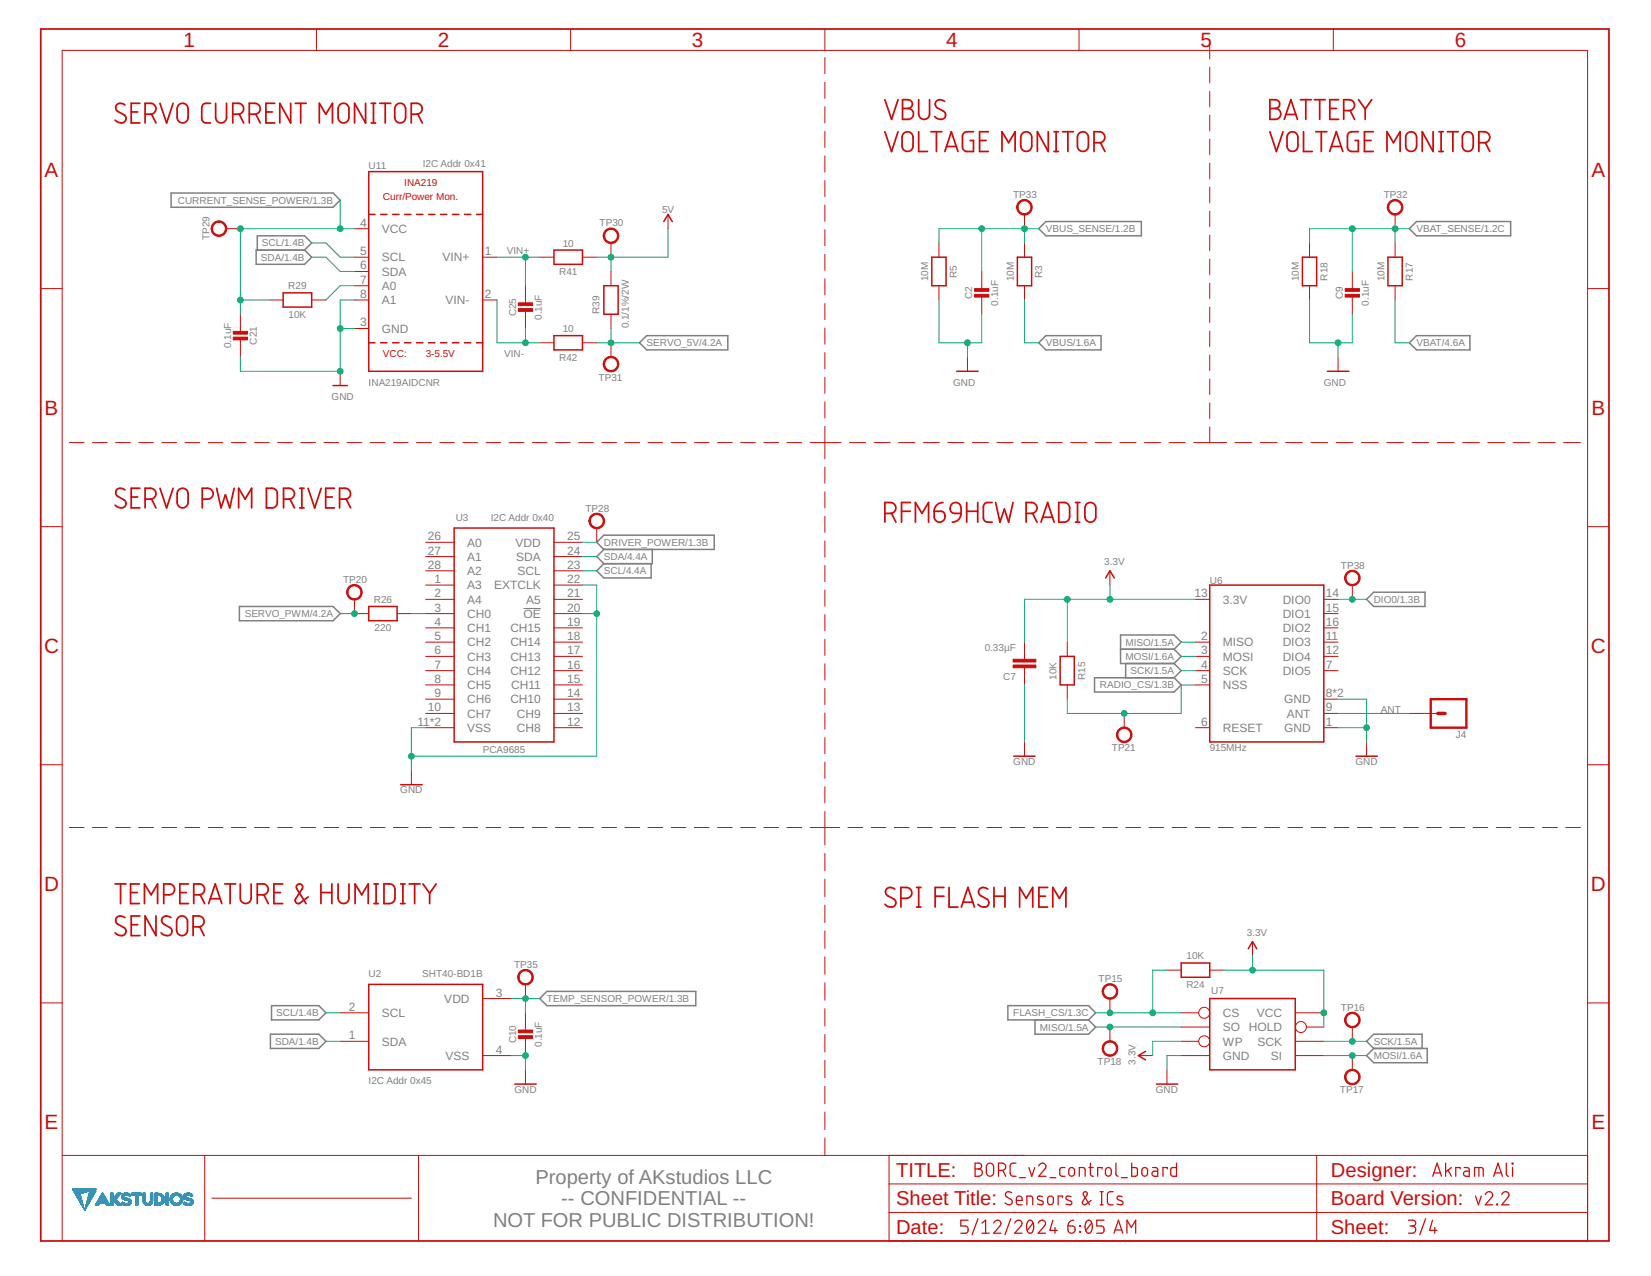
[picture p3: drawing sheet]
<svg xmlns="http://www.w3.org/2000/svg" width="279mm" height="216mm" viewBox="0 0 279 216" stroke-linecap="round" stroke-linejoin="round" font-family="sans-serif">
<defs><g id="words">
<g font-size="3.5" fill="#c90d0c">
<text x="31.1" y="8">1</text>
<text x="74.1" y="8">2</text>
<text x="117.1" y="8">3</text>
<text x="160.1" y="8">4</text>
<text x="203.2" y="8">5</text>
<text x="246.2" y="8">6</text>
<text x="7.5" y="29.9">A</text>
<text x="269.3" y="29.9">A</text>
<text x="7.5" y="70.2">B</text>
<text x="269.3" y="70.2">B</text>
<text x="7.5" y="110.5">C</text>
<text x="269.2" y="110.5">C</text>
<text x="7.5" y="150.8">D</text>
<text x="269.2" y="150.8">D</text>
<text x="7.5" y="191.1">E</text>
<text x="269.3" y="191.1">E</text>
</g>
<g font-size="3.4" fill="#808080">
<text x="90.6" y="200.3">Property of AKstudios LLC</text>
<text x="95" y="203.9">-- CONFIDENTIAL --</text>
<text x="83.4" y="207.6">NOT FOR PUBLIC DISTRIBUTION!</text>
</g>
<g font-size="3.4" fill="#c90d0c">
<text x="151.7" y="199.1">TITLE:</text>
<text x="151.7" y="203.9">Sheet Title:</text>
<text x="225.2" y="203.9">Board Version:</text>
<text x="225.2" y="199.1">Designer:</text>
<text x="151.7" y="208.8">Date:</text>
<text x="225.2" y="208.8">Sheet:</text>
</g>
<g font-size="2" fill="#808080">
<text x="60.9" y="38.4">4</text>
<text x="64.6" y="39.4">VCC</text>
<text x="60.9" y="45.6">6</text>
<text x="60.9" y="43.2">5</text>
<text x="64.6" y="46.7">SDA</text>
<text x="64.6" y="44.2">SCL</text>
<text x="74.9" y="44.2">VIN+</text>
<text x="82" y="43.2">1</text>
<text x="60.9" y="48">7</text>
<text x="60.9" y="50.4">8</text>
<text x="64.6" y="49.1">A0</text>
<text x="64.6" y="51.5">A1</text>
<text x="75.4" y="51.5">VIN-</text>
<text x="82" y="50.4">2</text>
<text x="60.9" y="55.2">3</text>
<text x="64.6" y="56.3">GND</text>
<text x="72.4" y="91.4">26</text>
<text x="72.4" y="93.8">27</text>
<text x="79.1" y="92.5">A0</text>
<text x="79.1" y="94.9">A1</text>
<text x="87.3" y="92.5">VDD</text>
<text x="87.4" y="94.9">SDA</text>
<text x="96" y="93.8">24</text>
<text x="96" y="91.4">25</text>
<text x="72.4" y="96.3">28</text>
<text x="73.5" y="98.7">1</text>
<text x="73.5" y="101.1">2</text>
<text x="79.1" y="97.3">A2</text>
<text x="79.1" y="99.7">A3</text>
<text x="83.6" y="99.7">EXTCLK</text>
<text x="87.6" y="97.3">SCL</text>
<text x="96" y="101.1">21</text>
<text x="96" y="98.7">22</text>
<text x="96" y="96.3">23</text>
<text x="202.1" y="101.1">13</text>
<text x="224.4" y="101.1">14</text>
<text x="73.5" y="103.5">3</text>
<text x="73.5" y="105.9">4</text>
<text x="79.1" y="102.1">A4</text>
<text x="79.1" y="104.6">CH0</text>
<text x="79.1" y="107">CH1</text>
<text x="86.4" y="107">CH15</text>
<text x="88.6" y="104.5">OE</text>
<text x="89.1" y="102.1">A5</text>
<text x="96" y="103.5">20</text>
<text x="96" y="105.9">19</text>
<text x="206.9" y="102.1">3.3V</text>
<text x="217.1" y="102.1">DIO0</text>
<text x="217.1" y="104.5">DIO1</text>
<text x="217.1" y="107">DIO2</text>
<text x="224.4" y="103.5">15</text>
<text x="224.4" y="105.9">16</text>
<text x="73.5" y="108.3">5</text>
<text x="73.5" y="110.7">6</text>
<text x="73.5" y="113.1">7</text>
<text x="79.1" y="109.4">CH2</text>
<text x="79.1" y="111.8">CH3</text>
<text x="86.4" y="111.8">CH13</text>
<text x="86.4" y="109.4">CH14</text>
<text x="96" y="113.1">16</text>
<text x="96" y="110.7">17</text>
<text x="96" y="108.3">18</text>
<text x="203.3" y="113.1">4</text>
<text x="203.3" y="108.3">2</text>
<text x="203.3" y="110.7">3</text>
<text x="206.9" y="109.4">MISO</text>
<text x="206.9" y="111.8">MOSI</text>
<text x="217.1" y="109.4">DIO3</text>
<text x="217.1" y="111.8">DIO4</text>
<text x="224.4" y="108.3">11</text>
<text x="224.4" y="110.7">12</text>
<text x="224.4" y="113.1">7</text>
<text x="73.5" y="115.6">8</text>
<text x="73.5" y="118">9</text>
<text x="79.1" y="114.2">CH4</text>
<text x="79.1" y="116.6">CH5</text>
<text x="79.1" y="119">CH6</text>
<text x="86.4" y="119">CH10</text>
<text x="86.4" y="114.2">CH12</text>
<text x="86.5" y="116.6">CH11</text>
<text x="96" y="118">14</text>
<text x="96" y="115.6">15</text>
<text x="203.3" y="115.6">5</text>
<text x="206.9" y="114.2">SCK</text>
<text x="206.9" y="116.6">NSS</text>
<text x="217.1" y="114.2">DIO5</text>
<text x="217.3" y="119">GND</text>
<text x="224.4" y="118">8*2</text>
<text x="70.6" y="122.8">11*2</text>
<text x="72.4" y="120.4">10</text>
<text x="79.1" y="121.4">CH7</text>
<text x="79.1" y="123.8">VSS</text>
<text x="87.5" y="123.8">CH8</text>
<text x="87.5" y="121.4">CH9</text>
<text x="96" y="122.8">12</text>
<text x="96" y="120.4">13</text>
<text x="203.3" y="122.8">6</text>
<text x="206.9" y="123.8">RESET</text>
<text x="217.3" y="123.8">GND</text>
<text x="217.7" y="121.4">ANT</text>
<text x="224.4" y="122.8">1</text>
<text x="224.4" y="120.4">9</text>
<text x="59" y="171">2</text>
<text x="64.6" y="172.1">SCL</text>
<text x="75.2" y="169.7">VDD</text>
<text x="83.9" y="168.6">3</text>
<text x="206.9" y="172.1">CS</text>
<text x="212.7" y="172.1">VCC</text>
<text x="59" y="175.9">1</text>
<text x="64.6" y="176.9">SDA</text>
<text x="75.4" y="179.3">VSS</text>
<text x="83.9" y="178.3">4</text>
<text x="206.9" y="176.9">WP</text>
<text x="206.9" y="179.3">GND</text>
<text x="206.9" y="174.5">SO</text>
<text x="211.4" y="174.5">HOLD</text>
<text x="212.8" y="176.9">SCK</text>
<text x="215.1" y="179.3">SI</text>
</g>
<g font-size="1.7" fill="#808080">
<text x="62.4" y="28.6">U11</text>
<text x="71.6" y="28.3">I2C Addr 0x41</text>
<text x="30.1" y="34.5">CURRENT_SENSE_POWER/1.3B</text>
<text x="171.4" y="33.5">TP33</text>
<text x="234.2" y="33.5">TP32</text>
<text x="35.5" y="40.6" transform="rotate(-90 35.5 40.6)">TP29</text>
<text x="44.3" y="41.7">SCL/1.4B</text>
<text x="95.2" y="41.7">10</text>
<text x="101.5" y="38.3">TP30</text>
<text x="112" y="36">5V</text>
<text x="177" y="39.3">VBUS_SENSE/1.2B</text>
<text x="239.7" y="39.3">VBAT_SENSE/1.2C</text>
<text x="44.1" y="44.1">SDA/1.4B</text>
<text x="85.8" y="43">VIN+</text>
<text x="94.6" y="46.5">R41</text>
<text x="157.1" y="47.6" transform="rotate(-90 157.1 47.6)">10M</text>
<text x="161.9" y="47" transform="rotate(-90 161.9 47)">R5</text>
<text x="171.6" y="47.6" transform="rotate(-90 171.6 47.6)">10M</text>
<text x="176.4" y="47" transform="rotate(-90 176.4 47)">R3</text>
<text x="219.8" y="47.6" transform="rotate(-90 219.8 47.6)">10M</text>
<text x="224.6" y="47.5" transform="rotate(-90 224.6 47.5)">R18</text>
<text x="234.3" y="47.6" transform="rotate(-90 234.3 47.6)">10M</text>
<text x="239.1" y="47.5" transform="rotate(-90 239.1 47.5)">R17</text>
<text x="48.8" y="48.9">R29</text>
<text x="48.8" y="53.8">10K</text>
<text x="87.3" y="53.5" transform="rotate(-90 87.3 53.5)">C25</text>
<text x="101.5" y="53.2" transform="rotate(-90 101.5 53.2)">R39</text>
<text x="164.5" y="50.6" transform="rotate(-90 164.5 50.6)">C2</text>
<text x="168.9" y="51.7" transform="rotate(-90 168.9 51.7)">0.1uF</text>
<text x="227.3" y="50.6" transform="rotate(-90 227.3 50.6)">C9</text>
<text x="231.6" y="51.7" transform="rotate(-90 231.6 51.7)">0.1uF</text>
<text x="39.1" y="58.9" transform="rotate(-90 39.1 58.9)">0.1uF</text>
<text x="43.5" y="58.3" transform="rotate(-90 43.5 58.3)">C21</text>
<text x="91.7" y="54.1" transform="rotate(-90 91.7 54.1)">0.1uF</text>
<text x="95.2" y="56.2">10</text>
<text x="106.4" y="55.6" transform="rotate(-90 106.4 55.6)">0.1/1%/2W</text>
<text x="109.4" y="58.6">SERVO_5V/4.2A</text>
<text x="177" y="58.6">VBUS/1.6A</text>
<text x="239.7" y="58.6">VBAT/4.6A</text>
<text x="62.4" y="65.2">INA219AIDCNR</text>
<text x="85.3" y="60.4">VIN-</text>
<text x="94.6" y="61">R42</text>
<text x="101.3" y="64.4">TP31</text>
<text x="161.3" y="65.2">GND</text>
<text x="224" y="65.2">GND</text>
<text x="56.1" y="67.6">GND</text>
<text x="77.1" y="88.1">U3</text>
<text x="83.1" y="88.1">I2C Addr 0x40</text>
<text x="99.1" y="86.6">TP28</text>
<text x="102.2" y="94.8">SDA/4.4A</text>
<text x="102.2" y="92.4">DRIVER_POWER/1.3B</text>
<text x="186.9" y="95.6">3.3V</text>
<text x="58" y="98.6">TP20</text>
<text x="102.2" y="97.2">SCL/4.4A</text>
<text x="204.7" y="98.8">U6</text>
<text x="226.9" y="96.2">TP38</text>
<text x="41.4" y="104.4">SERVO_PWM/4.2A</text>
<text x="63.3" y="102">R26</text>
<text x="63.4" y="106.8">220</text>
<text x="232.5" y="102">DIO0/1.3B</text>
<text x="166.6" y="110.2">0.33µF</text>
<text x="190.5" y="111.7">MOSI/1.6A</text>
<text x="190.5" y="109.3">MISO/1.5A</text>
<text x="169.8" y="115">C7</text>
<text x="178.8" y="115" transform="rotate(-90 178.8 115)">10K</text>
<text x="183.6" y="115" transform="rotate(-90 183.6 115)">R15</text>
<text x="186.1" y="116.5">RADIO_CS/1.3B</text>
<text x="191.3" y="114.1">SCK/1.5A</text>
<text x="233.7" y="120.7">ANT</text>
<text x="246.4" y="124.8">J4</text>
<text x="81.7" y="127.5">PCA9685</text>
<text x="171.5" y="129.4">GND</text>
<text x="188.1" y="127.1">TP21</text>
<text x="204.7" y="127">915MHz</text>
<text x="229.4" y="129.4">GND</text>
<text x="67.7" y="134.2">GND</text>
<text x="211" y="158.3">3.3V</text>
<text x="62.4" y="165.3">U2</text>
<text x="71.4" y="165.3">SHT40-BD1B</text>
<text x="87" y="163.8">TP35</text>
<text x="185.9" y="166.2">TP15</text>
<text x="200.8" y="167.2">R24</text>
<text x="200.8" y="162.3">10K</text>
<text x="46.7" y="172">SCL/1.4B</text>
<text x="92.5" y="169.6">TEMP_SENSOR_POWER/1.3B</text>
<text x="171.5" y="172">FLASH_CS/1.3C</text>
<text x="205" y="168.2">U7</text>
<text x="226.9" y="171">TP16</text>
<text x="46.6" y="176.8">SDA/1.4B</text>
<text x="87.3" y="176.6" transform="rotate(-90 87.3 176.6)">C10</text>
<text x="91.7" y="177.2" transform="rotate(-90 91.7 177.2)">0.1uF</text>
<text x="176" y="174.4">MISO/1.5A</text>
<text x="232.5" y="179.2">MOSI/1.6A</text>
<text x="232.5" y="176.8">SCK/1.5A</text>
<text x="62.4" y="183.4">I2C Addr 0x45</text>
<text x="87" y="184.9">GND</text>
<text x="185.7" y="180.2">TP18</text>
<text x="192.2" y="180.1" transform="rotate(-90 192.2 180.1)">3.3V</text>
<text x="195.6" y="184.9">GND</text>
<text x="226.7" y="185">TP17</text>
</g>
<g font-size="1.7" fill="#c90d0c">
<text x="64.8" y="33.9">Curr/Power Mon.</text>
<text x="68.4" y="31.5">INA219</text>
<text x="64.8" y="60.4">VCC:</text>
<text x="72" y="60.4">3-5.5V</text>
</g>
</g></defs>
<path d="M88.6 103h2.9" fill="none" stroke="#808080" stroke-width=".17"/>
<g fill="none" stroke="#808080" stroke-width=".25">
<path d="M29 32.7h27.4l1.2 1.2-1.2 1.2h-27.4zM177 37.5h16.1v2.4h-16.1l-1.2-1.2zM238.5 38.7l1.2-1.2h16v2.4h-16zM43.3 42.3h8.2l1.2 1.2-1.2 1.2h-8.2zM43.5 42.3v-2.4h8l1.2 1.2-1.2 1.2M108.2 58l1.2-1.2h13.8v2.4h-13.8zM175.8 58l1.2-1.2h9.3v2.4h-9.3zM239.7 56.8h9.1v2.4h-9.1l-1.2-1.2zM101 91.8l1.2-1.2h18.7v2.4h-18.7zM102.2 93l-1.2 1.2 1.2 1.2M102.2 95.4l-1.2 1.2 1.2 1.2h8v-2.4M110.4 93v2.4h-8.2"/>
<path d="M40.5 102.6h15.9l1.2 1.2-1.2 1.2h-15.9zM185.2 114.7h13.5l1.2 1.2-1.2 1.2h-13.5zM189.6 109.9h9.1M190.5 112.3v2.4M198.7 109.9l1.2 1.2-1.2 1.2M198.7 109.9l1.2-1.3-1.2-1.2h-9.1v4.9h9.1M198.7 112.3l1.2 1.2-1.2 1.2M231.3 101.4l1.2-1.2h8.7v2.4h-8.7zM45.8 175h8.2l1.2 1.2-1.2 1.2h-8.2zM46 170.2h8l1.2 1.2-1.2 1.2h-8zM91.3 169l1.2-1.3h25.3v2.5h-25.3zM170.6 170.2h13.6l1.2 1.2-1.2 1.2h-13.6z"/>
<path d="M175.2 172.6v2.4h9l1.2-1.2-1.2-1.2M232.5 177.4h9v2.4h-9l-1.2-1.2zM232.5 177.4l-1.2-1.2 1.2-1.2h8.2v2.4"/>
</g>
<g fill="none" stroke="#c90d0c" stroke-width=".17">
<path d="M53.6 4.9v3.6M96.6 4.9v3.6M139.6 4.9v3.6M139.6 9.7v2.8M139.6 13.9v2.7M139.6 18.1v2.7M182.6 4.9v3.6M204.7 7.3v2.7M204.7 11.4v2.6M204.7 15.5v2.6M204.7 19.5v2.6M225.6 4.9v3.6"/>
<path d="M38.3 38.7h2.4M60 38.7h2.4M113.1 36.3v2.4M139.6 22.2v2.8M139.6 26.4v2.7M139.6 30.5v2.8M139.6 34.7v2.7M139.6 38.9v2.7M173.4 36.3v2.4M204.7 23.6v2.6M204.7 27.6v2.6M204.7 31.7v2.6"/>
<path d="M204.7 35.7v2.7M204.7 39.8v2.6M236.1 36.3v2.4M6.9 48.8h3.6M40.7 53.2v3.1M40.7 57.3v3.1M45.5 50.8h2.4M52.7 50.8h2.5M60 43.5h2.4M60 50.8h2.4M60 55.6h2.4M60 45.9h2.4"/>
<path d="M60 48.3h2.4M81.7 43.5h2.4M81.7 50.8h2.4M88.9 48.3v3.2M88.9 52.5v3.1M91.3 43.5h2.4M91.3 58h2.4M98.6 43.5h2.4M98.6 58h2.4M103.4 41.1v2.4M103.4 45.9v2.4M103.4 53.2v2.4"/>
<path d="M103.4 58v2.4M139.6 43v2.8M139.6 47.2v2.7M139.6 51.4v2.7M139.6 55.5v2.7M139.6 59.7v2.7M158.9 41.1v2.4M158.9 48.3v2.5M166.1 45.9v3.2M166.1 50v3.2M173.4 41.1v2.4M173.4 48.3v2.5"/>
<path d="M204.7 43.8v2.7M204.7 47.9v2.6M204.7 52v2.6M204.7 56v2.7M221.6 41.1v2.4M221.6 48.3v2.5M228.9 45.9v3.2M228.9 50v3.2M236.1 41.1v2.4M236.1 48.3v2.5M268.7 48.8h3.6M11.7 74.9h2.5"/>
<path d="M15.6 74.9h2.5M19.6 74.9h2.5M23.5 74.9h2.5M27.4 74.9h2.5M31.3 74.9h2.5M35.2 74.9h2.5M39.2 74.9h2.4M43.1 74.9h2.5M47 74.9h2.5M50.9 74.9h2.5M54.8 74.9h2.5M57.6 62.8v2.4"/>
<path d="M58.7 74.9h2.5M62.7 74.9h2.5M66.6 74.9h2.5M70.5 74.9h2.5M74.4 74.9h2.5M78.3 74.9h2.5M82.3 74.9h2.4M86.2 74.9h2.5M90.1 74.9h2.5M94 74.9h2.5M97.9 74.9h2.5M101.8 74.9h2.5"/>
<path d="M105.7 74.9h2.5M109.7 74.9h2.5M113.6 74.9h2.5M117.5 74.9h2.5M121.4 74.9h2.5M125.3 74.9h2.5M129.3 74.9h2.5M133.2 74.9h2.5M137.1 74.9h5.2M139.6 63.8v2.7M139.6 68v2.7M139.6 72.1v5.5"/>
<path d="M139.6 79v2.8M143.7 74.9h2.8M147.9 74.9h2.7M152.1 74.9h2.7M156.2 74.9h2.8M160.4 74.9h2.7M163.7 60.4v2.4M164.5 74.9h2.8M168.7 74.9h2.7M172.9 74.9h2.7M177 74.9h2.8M181.2 74.9h2.7"/>
<path d="M185.4 74.9h2.7M189.5 74.9h2.8M193.7 74.9h2.7M197.8 74.9h2.8M202 74.9h5.6M204.7 60.1v2.6M204.7 64.1v2.7M204.7 68.2v2.6M204.7 72.2v2.7M209 74.9h2.9M213.3 74.9h2.8M217.6 74.9h2.8"/>
<path d="M221.8 74.9h2.9M226.1 74.9h2.9M226.4 60.4v2.4M230.4 74.9h2.8M234.7 74.9h2.8M239 74.9h2.8M243.2 74.9h2.9M247.5 74.9h2.9M251.8 74.9h2.8M256.1 74.9h2.8M260.3 74.9h2.9M264.6 74.9h2.9"/>
<path d="M6.9 89.1h3.6M72 91.8h4.9M72 94.2h4.9M72 96.6h4.9M72 99h4.9M93.7 91.8h4.9M93.7 94.2h4.9M93.7 96.6h4.9M93.7 99h4.9M101 89.3v2.5M139.6 83.2v2.7M139.6 87.4v2.7"/>
<path d="M139.6 91.5v2.8M139.6 95.7v2.7M139.6 99.8v2.8M187.8 96.6v2.4M228.9 99v2.4M268.7 89.1h3.6M60 101.4v2.4h2.4M67.2 103.8h2.4M72 101.4h4.9M72 103.8h4.9M72 106.2h4.9M72 108.6h4.9"/>
<path d="M72 111.1h4.9M72 113.5h4.9M72 118.3h4.9M72 115.9h4.9M93.7 101.4h4.9M93.7 103.8h4.9M93.7 106.2h4.9M93.7 108.6h4.9M93.7 111.1h4.9M93.7 113.5h4.9M93.7 118.3h4.9M93.7 115.9h4.9"/>
<path d="M139.6 104v2.7M139.6 108.2v2.7M139.6 112.3v2.8M139.6 116.5v2.7M173.4 108.6v2.9M173.4 113v2.9M180.6 108.6v2.5M180.6 115.9v2.4M202.3 101.4h2.4M202.3 108.6h2.4M202.3 111.1h2.4M202.3 113.5h2.4"/>
<path d="M202.3 115.9h2.4M224 101.4h2.4M224 103.8h2.4M224 106.2h2.4M224 108.6h2.4M224 111.1h2.4M224 113.5h2.4M224 118.3h2.4M6.9 129.4h3.6M69.6 130.4v2.4M72 123.1h4.9M72 120.7h4.9"/>
<path d="M93.7 123.1h4.9M93.7 120.7h4.9M139.6 120.6v2.8M139.6 124.8v2.7M139.6 128.9v2.8M139.6 133.1v2.7M139.6 137.3v5.7M173.4 125.5v2.5M190.2 120.7v2.4M202.3 123.1h2.4M224 123.1h2.4M224 120.7h2.4"/>
<path d="M231.3 125.5v2.5M238.5 120.7h4.8M268.7 129.4h3.6M11.7 140h2.5M15.6 140h2.5M19.6 140h2.5M23.5 140h2.5M27.4 140h2.5M31.3 140h2.5M35.2 140h2.5M39.2 140h2.4M43.1 140h2.5"/>
<path d="M47 140h2.5M50.9 140h2.5M54.8 140h2.5M58.7 140h2.5M62.7 140h2.5M66.6 140h2.5M70.5 140h2.5M74.4 140h2.5M78.3 140h2.5M82.3 140h2.4M86.2 140h2.5M90.1 140h2.5"/>
<path d="M94 140h2.5M97.9 140h2.5M101.8 140h2.5M105.7 140h2.5M109.7 140h2.5M113.6 140h2.5M117.5 140h2.5M121.4 140h2.5M125.3 140h2.5M129.3 140h2.5M133.2 140h2.5M137.1 140h5"/>
<path d="M139.6 144.4v2.9M139.6 148.8v2.9M139.6 153.1v3M139.6 157.5v3M143.5 140h2.5M147.4 140h2.5M151.3 140h2.5M155.3 140h2.5M159.2 140h2.5M163.1 140h2.5M167 140h2.5M170.9 140h2.5"/>
<path d="M174.9 140h2.5M178.8 140h2.5M182.7 140h2.5M186.6 140h2.5M190.5 140h2.5M194.4 140h2.5M198.4 140h2.5M202.3 140h2.5M206.2 140h2.5M210.1 140h2.5M212 159.3v2.4M214 140h2.5"/>
<path d="M218 140h2.5M221.9 140h2.5M225.8 140h2.5M229.7 140h2.5M233.6 140h2.5M237.5 140h2.5M241.4 140h2.5M245.4 140h2.5M249.3 140h2.5M253.2 140h2.5M257.1 140h2.5M261 140h2.5"/>
<path d="M265 140h2.5M6.9 169.7h3.6M57.6 171.4h4.8M57.6 176.2h4.8M81.7 169h4.8M81.7 178.6h4.8M88.9 166.6v2.4M88.9 171.4v3.1M88.9 175.5v3.1M139.6 161.9v2.9M139.6 166.3v2.9M139.6 170.7v2.9"/>
<path d="M139.6 175v3M139.6 179.4v3M187.8 169v2.4M187.8 173.8v2.4M192.7 178.6h2.4M197.5 164.1h2.4M199.9 171.4h2.9M199.9 176.2h2.9M199.9 178.6h4.8M199.9 173.8h4.8M204.7 164.1h2.4M219.2 171.4h4.8"/>
<path d="M219.2 176.2h4.8M219.2 178.6h4.8M221.1 173.8h2.9M228.9 173.8v2.4M228.9 178.6v2.4M268.7 169.7h3.6M10.5 195.5h258.2M34.6 195.5v14.5M70.8 195.5v14.5M88.9 181v2.4M139.6 183.8v3M139.6 188.2v2.9"/>
<path d="M139.6 192.6v2.9M150.5 195.5v14.5h118.2v-201.5h-258.2v201.5M197.5 181v2.4M222.8 195.5v14.5M35.9 202.7h33.7M150.5 205.1h118.2M150.5 200.3h118.2"/>
<circle cx="203.8" cy="176.2" r=".93"/>
<circle cx="203.8" cy="171.4" r=".93"/>
<circle cx="220.2" cy="173.8" r=".93"/>
</g>
<g fill="none" stroke="#c90d0c" stroke-width=".21">
<path d="M165 196.8h.6a.49 .49 0 0 1 .5 .5 .49 .49 0 0 1-.5 .5 .62 .62 0 0 1 .6 .6 .62 .62 0 0 1-.6 .6h-.6zM165 197.8h.6M167.2 196.9l.5-.1 .3 .3 .1 1.3a.61 .61 0 0 1-.6 .6 .61 .61 0 0 1-.6-.6v-1zM169 198h.6a.61 .61 0 0 0 .6-.6 .61 .61 0 0 0-.6-.6h-.6v2.2M169.7 198l.5 1M171.9 196.8h-.5a.51 .51 0 0 0-.5 .5v1.2l.1 .3 .4 .2h.5M172.5 199.3h1M174.1 197.5l.5 1.5 .5-1.5M175.8 197.3a.6 .6 0 0 1 .8-.5 .6 .6 0 0 1 .2 1l-1 1.2h1.2M177.7 199.3h1M180.2 197.5l-.6 .1-.3 .3 .1 .9 .3 .2h.5M181 197.7l.4-.2a.83 .83 0 0 1 0 1.5l-.3-.1-.2-.2z"/>
<path d="M182.6 199v-1.5l.8 .1 .2 .2v1.2M184.3 197.5h.7M184.5 196.8l.1 2 .4 .2M186.5 197.8v-.3h-.7v1.5M187.2 197.7l.5-.2a.83 .83 0 0 1 0 1.5l-.4-.1-.2-.2v-.7zM188.8 196.8l.1 2 .3 .2M189.8 199.3h1M191.5 196.8v2.2h.8l.2-.2v-1l-.2-.2-.8-.1M193.3 197.7l.5-.2a.83 .83 0 0 1 0 1.5l-.3-.1-.2-.2zM195.1 197.5l.6 .1 .2 .2v1.2h-.5a.43 .43 0 0 1-.5-.4 .43 .43 0 0 1 .5-.4h.5M197.5 197.8v-.3h-.7v1.5M199.1 196.8v2.2h-.8l-.2-.2v-1l.2-.2 .8-.1"/>
<path d="M242.5 199l.7-2.2 .7 2.2M242.7 198.5h1.1M244.6 196.8v2.2M245.1 198l.5 1M245.6 197.5l-1 .8M247.1 197.8v-.3h-.7v1.5M247.8 197.5l.6 .1 .2 .2v1.2h-.5a.43 .43 0 0 1-.4-.4 .43 .43 0 0 1 .4-.4h.5M249.5 199v-1.5h1.2l.2 .2 .1 .2v1.1M250.3 197.5v1.5M252.8 199l.7-2.2 .8 2.2M253 198.5h1.1M254.9 196.8v1.8l.1 .3 .3 .1"/>
<path d="M255.9 196.8h.1v.1h-.1zM256 197.5v1.5M163.8 206.5h-1.2v.9h.7a.63 .63 0 0 1 .5 .6 .63 .63 0 0 1-.5 .7h-.7M165.5 206.2l-1 2.7M166.2 208.7h1.2M166.2 206.9l.6-.4v2.2M168.2 206.9a.6 .6 0 0 1 .8-.4 .6 .6 0 0 1 .2 .9l-1 1.3h1.2M171 206.2l-.9 2.7M171.2 201.8a.56 .56 0 0 0-.8-.1 .56 .56 0 0 0-.1 .7l.8 .5a.55 .55 0 0 1 0 .9 .55 .55 0 0 1-.8-.1l-.2-.2M171.7 206.9a.61 .61 0 0 1 .9-.4 .61 .61 0 0 1 .2 .9l-1.1 1.3h1.3M172 203.1h1a.51 .51 0 0 0-.4-.7 .51 .51 0 0 0-.6 .5l.1 .8 .3 .2h.6M173.8 203.9v-1.5l.9 .1 .1 .2v1.2"/>
<path d="M174 206.6a.51 .51 0 0 1 .6-.1 .51 .51 0 0 1 .3 .5v.6v.5a.53 .53 0 0 1-.6 .6 .53 .53 0 0 1-.5-.6l-.1-.8zM174.8 206.9l-1 1.3M175.7 206.9a.6 .6 0 0 1 .9-.4 .6 .6 0 0 1 .1 .9l-1 1.3h1.2M176.4 202.5l-.5-.1a.32 .32 0 0 0-.3 .2 .32 .32 0 0 0 .1 .4l.7 .2 .2 .2a.32 .32 0 0 1-.4 .5l-.6-.2M177.4 202.5l.5-.1a.83 .83 0 0 1 0 1.4h-.4l-.2-.3zM178.2 206.5l-.5 1.7h1.2M178.5 207.7v1M179.8 202.6v-.2h-.7v1.5M180.7 207.4h.8a.62 .62 0 0 1 .5 .7 .62 .62 0 0 1-.7 .6 .62 .62 0 0 1-.6-.7zM181.3 202.5l-.6-.1a.32 .32 0 0 0-.3 .2 .32 .32 0 0 0 .2 .4l.6 .2 .2 .2a.32 .32 0 0 1-.3 .5l-.7-.2M181.7 206.5a.98 .98 0 0 0-1 .9M182.7 207.4h.2v.1h-.2z"/>
<path d="M182.7 208.4h.2v.1h-.2zM183.9 206.6a.51 .51 0 0 1 .6-.1 .51 .51 0 0 1 .3 .5l.1 .6-.1 .5a.54 .54 0 0 1-.6 .6 .54 .54 0 0 1-.5-.6l-.1-.8zM184.6 203.1l-.9 .7a.37 .37 0 0 1-.4-.1 .37 .37 0 0 1-.1-.4l.8-1.1a.36 .36 0 0 0-.3-.6 .36 .36 0 0 0-.4 .6l1.1 1.7M184.7 206.9l-1 1.3M186.2 203.9h.5M186.2 201.6h.5M186.4 201.6v2.3M186.8 206.5h-1.2v.9h.8a.63 .63 0 0 1 .4 .6 .63 .63 0 0 1-.4 .7h-.8M188.4 201.6h-.5a.51 .51 0 0 0-.5 .5l.1 1.5 .4 .3h.5M188.5 208.7l.8-2.2 .7 2.2M188.7 208.1h1.1M189.9 202.5l-.5-.1a.32 .32 0 0 0-.4 .2 .32 .32 0 0 0 .2 .4l.8 .3a.33 .33 0 0 1 0 .4 .33 .33 0 0 1-.3 .2l-.7-.2"/>
<path d="M190.7 208.7v-2.2l.8 1.2 .7-1.2v2.2M238.4 206.5h.7a.49 .49 0 0 1 .5 .4 .49 .49 0 0 1-.5 .5h-.5M239 207.4a.61 .61 0 0 1 .6 .6 .61 .61 0 0 1-.6 .7h-.6M241.3 206.2l-1 2.7M242.4 206.5l-.5 1.7h1.3M242.8 207.7v1M249.7 202.4l.5 1.5 .5-1.5M251.4 202.1a.61 .61 0 0 1 .8-.5 .61 .61 0 0 1 .2 1l-1 1.3h1.2M253.3 203.7h.1v.2h-.1zM254.1 202.1a.6 .6 0 0 1 .9-.5 .6 .6 0 0 1 .2 1l-1.1 1.3h1.3"/>
</g>
<g fill="none" stroke="#c90d0c" stroke-width=".3">
<path d="M6.9 4.9h265.4v205.1h-265.4zM21.1 17.8a.87 .87 0 0 0-1-.3 .87 .87 0 0 0-.5 .9l.3 .5 1.1 .5a.8 .8 0 0 1 .2 1.2 .8 .8 0 0 1-1.2 .1l-.5-.4M22.2 18.9h1.1M23.7 17.5h-1.5v3.3h1.5M24.6 19.3a1.59 1.59 0 0 0 1.6-.3 .91 .91 0 0 0 .1-1 .91 .91 0 0 0-.8-.5h-.9v3.3M25.7 19.3l.7 1.5M27.1 17.5l1.1 3.3 1.1-3.3M30.3 17.7a.93 .93 0 0 1 1-.2 .93 .93 0 0 1 .5 .9v1.5a.93 .93 0 0 1-.9 .9 .93 .93 0 0 1-.9-.9v-1.5zM35.6 17.5h-.7a.7 .7 0 0 0-.8 .7v1.9a.77 .77 0 0 0 .8 .7h.7M36.5 17.5v2.4a.92 .92 0 0 0 .9 .9 .92 .92 0 0 0 .9-.9v-2.4M39.4 19.3a1.59 1.59 0 0 0 1.6-.3 .91 .91 0 0 0 .1-1 .91 .91 0 0 0-.8-.5h-.9v3.3M40.5 19.3l.7 1.5"/>
<path d="M42.2 19.3a1.67 1.67 0 0 0 1.6-.3 .91 .91 0 0 0 .2-1 .91 .91 0 0 0-.9-.5h-.9v3.3M43.3 19.3l.7 1.5M45 18.9h1.1M46.5 17.5h-1.5v3.3h1.5M49.2 17.5v3.3l-1.9-3.3v3.3M50 17.5h1.8M50.9 17.5v3.3M57.5 17.7a.91 .91 0 0 1 1-.2 .91 .91 0 0 1 .6 .9v1.5a.92 .92 0 0 1-1 .9 .92 .92 0 0 1-.9-.9v-1.5zM61.9 17.5v3.3l-1.9-3.3v3.3M62.8 17.5h.8M63.2 17.5v3.3M64.3 17.5h1.8"/>
<path d="M65.2 17.5v3.3M67.1 17.7a.91 .91 0 0 1 1-.2 .91 .91 0 0 1 .5 .9v1.5a.92 .92 0 0 1-.9 .9 .92 .92 0 0 1-.9-.9v-1.5zM69.6 19.3a1.67 1.67 0 0 0 1.6-.3 .91 .91 0 0 0 .2-1 .91 .91 0 0 0-.9-.5h-.9v3.3M70.7 19.3l.8 1.5M149.8 16.9l1.1 3.3 1.1-3.3M152.7 16.9h1a.74 .74 0 0 1 .7 .7 .74 .74 0 0 1-.7 .8 .92 .92 0 0 1 .9 .9 .92 .92 0 0 1-.9 .9h-1zM152.7 18.4h1M155.5 16.9v2.4a.92 .92 0 0 0 .9 .9 .92 .92 0 0 0 .9-.9v-2.4M159.9 17.1a.9 .9 0 0 0-1-.2 .9 .9 0 0 0-.6 .7l.2 .5 1.2 .7a.76 .76 0 0 1 .2 1 .76 .76 0 0 1-.9 .4l-.8-.5M214.9 16.9h.9a.74 .74 0 0 1 .8 .7 .74 .74 0 0 1-.8 .8 .92 .92 0 0 1 1 .9 .92 .92 0 0 1-1 .9h-.9zM214.9 18.4h.9M217.6 19.4h1.7"/>
<path d="M220.1 16.9h1.8M221 16.9v3.3M222.4 16.9h1.9M223.3 16.9v3.3M225 18.4h1.1M226.5 16.9h-1.5v3.3h1.5M227.4 18.7h.9a.92 .92 0 0 0 .9-.9 .92 .92 0 0 0-.9-.9h-.9v3.3M228.5 18.7l.7 1.5M229.9 16.9l1.1 1.5M231 18.4v1.8M232.1 16.9l-1.1 1.5M54 20.8v-3.3l1.1 1.8 1.2-1.8v3.3"/>
<path d="M62.8 20.8h.8M149.8 22.3l1.1 3.3 1.1-3.3M153 22.5a.93 .93 0 0 1 1-.1 .93 .93 0 0 1 .5 .8v1.5a.93 .93 0 0 1-.9 .9 .93 .93 0 0 1-.9-.9v-1.5zM155.5 22.3v3.3h1.5M157.5 22.3h1.9M158.5 22.3v3.3M159.9 25.6l1.1-3.3 1.1 3.3M160.2 24.8h1.6M164.7 22.3h-1.1a.77 .77 0 0 0-.7 .7v1.9a.77 .77 0 0 0 .7 .7h1.1v-1.8h-.5M165.8 23.8h1.1M167.3 22.3h-1.5v3.3h1.5M169.6 25.6v-3.3l1.1 1.9 1.1-1.9v3.3"/>
<path d="M173.1 22.5a.93 .93 0 0 1 1-.1 .93 .93 0 0 1 .5 .8v1.5a.93 .93 0 0 1-.9 .9 .93 .93 0 0 1-1-.9v-1.5zM177.4 22.3v3.3l-1.8-3.3v3.3M178.4 25.6h.7M178.4 22.3h.7M178.7 22.3v3.3M179.8 22.3h1.9M180.7 22.3v3.3M182.6 22.5a.93 .93 0 0 1 1-.1 .93 .93 0 0 1 .6 .8v1.5a.93 .93 0 0 1-.9 .9 .93 .93 0 0 1-1-.9v-1.5zM185.1 24.2a1.59 1.59 0 0 0 1.7-.4 .93 .93 0 0 0 .1-1 .93 .93 0 0 0-.8-.5h-1v3.3M186.2 24.2l.8 1.4M214.9 22.3l1.1 3.3 1.1-3.3M217.3 20.2l1.2-3.3 1.1 3.3"/>
<path d="M218.1 22.5a.91 .91 0 0 1 1-.1 .91 .91 0 0 1 .5 .8v1.5a.92 .92 0 0 1-.9 .9 .92 .92 0 0 1-.9-.9v-1.7zM220.6 22.3v3.3h1.5M222.7 22.3h1.8M223.6 22.3v3.3M225 25.6l1.1-3.3 1.1 3.3M225.3 24.8h1.7M229.9 22.3h-1.1a.74 .74 0 0 0-.8 .7v1.9a.73 .73 0 0 0 .8 .7h1.1v-1.8h-.6M230.9 23.8h1.1M232.4 22.3h-1.5v3.3h1.5M234.7 25.6v-3.3l1.1 1.9 1.1-1.9v3.3M238.2 22.5a.92 .92 0 0 1 1-.1 .92 .92 0 0 1 .5 .8v1.5a.92 .92 0 0 1-.9 .9 .92 .92 0 0 1-.9-.9v-1.7zM242.5 22.3v3.3l-1.8-3.3v3.3"/>
<path d="M243.5 25.6h.7M243.5 22.3h.7M243.9 22.3v3.3M244.9 22.3h1.9M245.9 22.3v3.3M247.8 22.5a.92 .92 0 0 1 1-.1 .92 .92 0 0 1 .5 .8v1.5a.92 .92 0 0 1-.9 .9 .92 .92 0 0 1-.9-.9v-1.7zM250.3 24.2a1.67 1.67 0 0 0 1.6-.4 .95 .95 0 0 0 .1-1 .95 .95 0 0 0-.8-.5h-.9v3.3M251.4 24.2l.7 1.4M21.1 82.9a.87 .87 0 0 0-1-.3 .87 .87 0 0 0-.5 .9l.2 .4 1.2 .7a.79 .79 0 0 1 .2 1.1 .79 .79 0 0 1-1.2 .1l-.5-.3M22.2 84.1h1.1M23.7 82.6h-1.5v3.3h1.5M24.6 84.5a1.59 1.59 0 0 0 1.6-.4 .91 .91 0 0 0 .1-1 .91 .91 0 0 0-.8-.5h-.9v3.3"/>
<path d="M25.7 84.5l.7 1.4M27.1 82.6l1.1 3.3 1.1-3.3M30.3 82.8a.95 .95 0 0 1 1-.1 .95 .95 0 0 1 .5 .8v1.5a.93 .93 0 0 1-.9 .9 .93 .93 0 0 1-.9-.9v-1.5zM34.2 84.5a1.59 1.59 0 0 0 1.6-.4 .91 .91 0 0 0 .2-1 .91 .91 0 0 0-.9-.5h-.9v3.3M36.7 82.6l.7 3.3 .7-2.2 .8 2.2 .7-3.3M40.4 85.9v-3.3l1.1 1.9 1.1-1.9v3.3M45.1 82.6a1.61 1.61 0 0 1 1.6 .3l.2 .4v1.7a.9 .9 0 0 1-.9 .9h-.9zM48 84.5a1.59 1.59 0 0 0 1.6-.4 .91 .91 0 0 0 .1-1 .91 .91 0 0 0-.8-.5h-.9v3.3M49.1 84.5l.7 1.4M50.7 85.9h.8M50.7 82.6h.8M51.1 82.6v3.3"/>
<path d="M52.1 82.6l1.2 3.3 1.1-3.3M55.1 84.1h1.1M56.6 82.6h-1.5v3.3h1.5M57.5 84.5a1.67 1.67 0 0 0 1.6-.4 .91 .91 0 0 0 .1-1 .91 .91 0 0 0-.8-.5h-.9v3.3M58.6 84.5l.7 1.4M149.8 86.9a1.67 1.67 0 0 0 1.6-.3 .91 .91 0 0 0 .1-1 .91 .91 0 0 0-.8-.6h-.9v3.3M150.9 86.9l.7 1.4M152.6 86.5h1.5M154.1 85h-1.5v3.3M154.9 88.3v-3.3l1.1 1.9 1.1-1.9v3.3M158.1 86.5h1.1a.92 .92 0 0 1 .7 1 .92 .92 0 0 1-.9 .8 .92 .92 0 0 1-.9-.9zM159.6 85a1.46 1.46 0 0 0-1.5 1.5"/>
<path d="M161.1 85.2a.93 .93 0 0 1 1-.1 .93 .93 0 0 1 .5 .8v1h-1.1a.91 .91 0 0 1-.7-.7 .91 .91 0 0 1 .3-1zM162.6 86.9a1.46 1.46 0 0 1-1.4 1.4M163.6 86.5h1.9M163.6 85v3.3M165.5 85v3.3M167.9 85h-.7a.7 .7 0 0 0-.8 .8v1.8a.74 .74 0 0 0 .8 .7h.7M168.5 85l.7 3.3 .8-2.2 .7 2.2 .7-3.3M173.7 86.9a1.59 1.59 0 0 0 1.6-.3 .91 .91 0 0 0 .1-1 .91 .91 0 0 0-.8-.6h-.9v3.3M174.8 86.9l.7 1.4M176.2 88.3l1.1-3.3 1.1 3.3M176.4 87.5h1.7M179.2 85h1.1l.4 .3 .3 .4v2l-.3 .4-.4 .2h-1.1z"/>
<path d="M182 85h.7M182 88.3h.7M182.4 85v3.3M183.9 85.2a.93 .93 0 0 1 1-.1 .93 .93 0 0 1 .5 .8v1.5a.92 .92 0 0 1-.9 1 .92 .92 0 0 1-.9-1v-1.5zM19.5 149.6h1.8M20.4 149.6v3.3M21.1 155.3a.87 .87 0 0 0-1-.3 .87 .87 0 0 0-.5 .9l.3 .5 1.1 .5a.76 .76 0 0 1 .2 1 .76 .76 0 0 1-.9 .4l-.8-.5M22.1 151h1.1M22.2 156.5h1.1M23.6 149.6h-1.5v3.3h1.5M23.7 155h-1.5v3.3h1.5M24.4 152.9v-3.3l1.2 1.8 1.1-1.8v3.3"/>
<path d="M26.4 155v3.3l-1.8-3.3v3.3M27.7 151.4a1.67 1.67 0 0 0 1.6-.3 .93 .93 0 0 0 .2-1 .93 .93 0 0 0-.9-.5h-.9v3.3M28.9 155.3a.9 .9 0 0 0-.9-.3 .9 .9 0 0 0-.7 .7l.3 .6 1.1 .6a.76 .76 0 0 1 .3 1 .76 .76 0 0 1-.9 .4l-.8-.5M30.2 155.2a.91 .91 0 0 1 1-.1 .91 .91 0 0 1 .5 .8v1.5a.92 .92 0 0 1-.9 .9 .92 .92 0 0 1-.9-.9v-1.5zM30.4 151h1.1M31.9 149.6h-1.5v3.3h1.5M32.7 156.8h.9a.92 .92 0 0 0 .9-.9 .92 .92 0 0 0-.9-.9h-.9v3.3M32.8 151.4a1.59 1.59 0 0 0 1.6-.3 .91 .91 0 0 0 .1-1 .91 .91 0 0 0-.8-.5h-.9v3.3M33.8 156.8l.7 1.5M33.9 151.4l.7 1.5M35.3 152.9l1.1-3.3 1.1 3.3M35.6 152.1h1.7"/>
<path d="M38 149.6h1.9M38.9 149.6v3.3M40.7 149.6v2.4a.92 .92 0 0 0 .9 .9 .92 .92 0 0 0 .9-.9v-2.4M43.5 151.4a1.67 1.67 0 0 0 1.7-.3 .91 .91 0 0 0 .1-1 .91 .91 0 0 0-.8-.5h-1v3.3M44.7 151.4l.7 1.5M46.4 151h1.1M47.8 149.6h-1.4v3.3h1.4M52.2 151.8l-1.4 1a.52 .52 0 0 1-.7-.1 .52 .52 0 0 1-.1-.6l1.1-1.7a.54 .54 0 0 0-.4-.8 .54 .54 0 0 0-.5 .8l1.6 2.5M54.3 151h1.9M54.3 149.6v3.3M56.2 149.6v3.3M57.2 149.6v2.4a.92 .92 0 0 0 .9 .9 .92 .92 0 0 0 1-.9v-2.4"/>
<path d="M60.1 152.9v-3.3l1.1 1.8 1.1-1.8v3.3M63.3 149.6h.7M63.3 152.9h.7M63.6 149.6v3.3M65 149.6a1.73 1.73 0 0 1 1.6 .2l.2 .7v1.7a.91 .91 0 0 1-.9 .7h-.9zM67.8 149.6h.7M67.8 152.9h.7M68.2 149.6v3.3M69.2 149.6h1.9M70.2 149.6v3.3M71.6 149.6l1.1 1.5M72.7 151.1v1.8"/>
<path d="M73.8 149.6l-1.1 1.5M151.4 150.4a.87 .87 0 0 0-1-.2 .87 .87 0 0 0-.5 .9l.3 .5 1 .5a.76 .76 0 0 1 .3 1 .76 .76 0 0 1-.9 .4l-.8-.5M152.5 152h.9a.92 .92 0 0 0 .9-.9 .92 .92 0 0 0-.9-.9h-.9v3.3M155.1 150.2h.8M155.1 153.5h.8M155.5 150.2v3.3M158.3 151.6h1.4M159.7 150.2h-1.4v3.3M160.6 150.2v3.3h1.5M162.7 153.5l1.1-3.3 1.1 3.3M163 152.7h1.6M167.2 150.4a.87 .87 0 0 0-1-.2 .87 .87 0 0 0-.6 .9l.4 .5 1 .5a.76 .76 0 0 1 .3 1 .76 .76 0 0 1-1 .4l-.8-.5"/>
<path d="M168.2 151.6h1.9M168.2 150.2v3.3M170.1 150.2v3.3M172.6 153.5v-3.3l1.1 1.8 1.1-1.8v3.3M175.8 151.6h1.1M177.3 150.2h-1.5v3.3h1.5M178.2 153.5v-3.3l1.1 1.8 1.1-1.8v3.3"/>
</g>
<g fill="none" stroke="#c90d0c" stroke-width=".25">
<path d="M62.4 29h19.3v33.8h-19.3zM62.4 36.3h1.1M64.4 36.3h1.1M66.4 36.3h1.1M68.5 36.3h1M70.5 36.3h1.1M72.5 36.3h1.1M74.5 36.3h1.1M76.6 36.3h1M78.6 36.3h1.1M80.6 36.3h1.1M112.3 37.5l.8-1.2 .7 1.2"/>
<path d="M47.9 49.6h4.8v2.4h-4.8zM62.4 58h1.1M64.4 58h1.1M66.4 58h1.1M68.5 58h1M70.5 58h1.1M72.5 58h1.1M74.5 58h1.1M76.6 58h1M78.6 58h1.1M80.6 58h1.1M93.7 42.3h4.9v2.4h-4.9z"/>
<path d="M93.7 56.8h4.9v2.4h-4.9zM102.2 48.3h2.4v4.9h-2.4zM157.7 43.5h2.4v4.8h-2.4zM172.2 43.5h2.4v4.8h-2.4zM220.4 43.5h2.4v4.8h-2.4zM234.9 43.5h2.4v4.8h-2.4zM56.4 65.2h2.4M161.9 62.8h3.6M224.6 62.8h3.7M76.9 89.3h16.8v36.2h-16.8zM187.1 97.8l.7-1.2 .8 1.2M204.7 99h19.3v26.5h-19.3z"/>
<path d="M62.4 102.6h4.8v2.4h-4.8zM179.4 111.1h2.4v4.8h-2.4zM67.8 132.8h3.6M171.6 128h3.6M229.5 128h3.6M62.4 166.6h19.3v14.4h-19.3zM193.9 177.9l-1.2 .7 1.2 .7M199.9 162.9h4.8v2.5h-4.8zM204.7 169h14.5v12h-14.5zM211.2 160.5l.8-1.2 .7 1.2M87.1 183.4h3.6M195.7 183.4h3.6"/>
</g>
<g fill="#c90d0c" stroke="#c90d0c" stroke-width=".17">
<path d="M227.6 49.8h2.5v.5h-2.5z"/>
<path d="M227.6 48.8h2.5v.5h-2.5z"/>
<path d="M164.9 49.8h2.4v.5h-2.4z"/>
<path d="M164.9 48.8h2.4v.5h-2.4z"/>
<path d="M87.7 175.2h2.4v.5h-2.4z"/>
<path d="M87.7 174.3h2.4v.5h-2.4z"/>
<path d="M171.4 111.5h3.9v.5h-3.9z"/>
<path d="M171.4 112.5h3.9v.5h-3.9z"/>
<path d="M39.5 56.1h2.4v.4h-2.4z"/>
<path d="M39.5 57h2.4v.5h-2.4z"/>
<path d="M87.7 52.2h2.4v.5h-2.4z"/>
<path d="M87.7 51.2h2.4v.5h-2.4z"/>
</g>
<path d="M242.1 118.3h6.1v4.8h-6.1z" fill="none" stroke="#c90d0c" stroke-width=".4"/>
<path d="M243.3 120.7h1.2" fill="none" stroke="#c90d0c" stroke-width=".59"/>
<g fill="#c90d0c" stroke="#c90d0c" stroke-width=".17">
<path d="M189.3 123.4a1.32 1.32 0 0 1 2.1 .3 1.32 1.32 0 0 1-.8 1.9 1.32 1.32 0 0 1-1.7-1.3h.3a1.08 1.08 0 0 1 1.5-1 1.08 1.08 0 0 1 .3 1.8 1.08 1.08 0 0 1-1.8-.5v-.3h-.3l.2-.6z" fill-rule="evenodd"/>
<path d="M59 99.3a1.32 1.32 0 0 1 2.1 .2 1.32 1.32 0 0 1-.8 2 1.32 1.32 0 0 1-1.6-1.3h.2a1.09 1.09 0 0 1 1.5-1 1.09 1.09 0 0 1 .3 1.8 1.09 1.09 0 0 1-1.8-.5v-.3h-.2l.1-.7z" fill-rule="evenodd"/>
<path d="M100.1 87.2a1.33 1.33 0 0 1 2.1 .3 1.33 1.33 0 0 1-.9 2 1.33 1.33 0 0 1-1.6-1.4h.2a1.09 1.09 0 0 1 1.5-1 1.09 1.09 0 0 1 .3 1.9 1.09 1.09 0 0 1-1.8-.6v-.3h-.2l.1-.6z" fill-rule="evenodd"/>
<path d="M36.1 37.8a1.32 1.32 0 0 1 2.1 .2 1.32 1.32 0 0 1-.8 2 1.32 1.32 0 0 1-1.7-1.3h.3a1.08 1.08 0 0 1 1.5-1 1.08 1.08 0 0 1 .3 1.8 1.08 1.08 0 0 1-1.8-.5v-.3h-.3l.2-.7z" fill-rule="evenodd"/>
<path d="M102.5 39a1.33 1.33 0 0 1 2.1 .3 1.33 1.33 0 0 1-.9 1.9 1.33 1.33 0 0 1-1.6-1.3h.2a1.08 1.08 0 0 1 1.5-1 1.08 1.08 0 0 1 .3 1.8 1.08 1.08 0 0 1-1.7-.5l-.1-.3h-.2l.2-.7z" fill-rule="evenodd"/>
<path d="M102.5 60.7a1.33 1.33 0 0 1 2.1 .3 1.33 1.33 0 0 1-.9 1.9 1.33 1.33 0 0 1-1.6-1.3h.2a1.09 1.09 0 0 1 1.5-1 1.09 1.09 0 0 1 .3 1.8 1.09 1.09 0 0 1-1.7-.5l-.1-.3h-.2l.2-.7z" fill-rule="evenodd"/>
<path d="M235.2 34.1a1.33 1.33 0 0 1 2.1 .3 1.33 1.33 0 0 1-.9 2 1.33 1.33 0 0 1-1.6-1.3h.2a1.09 1.09 0 0 1 1.6-.9 1.09 1.09 0 0 1 .2 1.8 1.09 1.09 0 0 1-1.8-.7v-.2h-.2v-.4z" fill-rule="evenodd"/>
<path d="M172.4 34.1a1.32 1.32 0 0 1 2.1 .3 1.32 1.32 0 0 1-.8 1.9 1.32 1.32 0 0 1-1.7-1.2h.3a1.08 1.08 0 0 1 1.5-1 1.08 1.08 0 0 1 .3 1.8 1.08 1.08 0 0 1-1.8-.6v-.2h-.3l.2-.7z" fill-rule="evenodd"/>
<path d="M88 164.4a1.33 1.33 0 0 1 2.1 .3 1.33 1.33 0 0 1-.8 1.9 1.33 1.33 0 0 1-1.7-1.2h.2a1.09 1.09 0 0 1 1.6-1.1 1.09 1.09 0 0 1 .2 1.8 1.09 1.09 0 0 1-1.7-.5l-.1-.2h-.2l.1-.4z" fill-rule="evenodd"/>
<path d="M227.9 96.9a1.33 1.33 0 0 1 2.1 .3 1.33 1.33 0 0 1-.8 1.9 1.33 1.33 0 0 1-1.7-1.3h.3a1.09 1.09 0 0 1 1.5-1 1.09 1.09 0 0 1 .3 1.8 1.09 1.09 0 0 1-1.8-.5v-.3h-.3l.2-.7z" fill-rule="evenodd"/>
<path d="M186.9 166.8a1.33 1.33 0 0 1 2.1 .3 1.33 1.33 0 0 1-.8 1.9 1.33 1.33 0 0 1-1.7-1.3h.3a1.09 1.09 0 0 1 1.5-.9 1.09 1.09 0 0 1 .2 1.8 1.09 1.09 0 0 1-1.7-.6v-.3h-.3l.2-.6z" fill-rule="evenodd"/>
<path d="M227.9 171.6a1.33 1.33 0 0 1 2.1 .3 1.33 1.33 0 0 1-.8 2 1.33 1.33 0 0 1-1.7-1.3h.3a1.09 1.09 0 0 1 1.5-1 1.09 1.09 0 0 1 .3 1.8 1.09 1.09 0 0 1-1.8-.5v-.3h-.3l.2-.7z" fill-rule="evenodd"/>
<path d="M227.9 181.3a1.33 1.33 0 0 1 2.1 .3 1.33 1.33 0 0 1-.8 1.9 1.33 1.33 0 0 1-1.7-1.3h.3a1.09 1.09 0 0 1 1.5-1 1.09 1.09 0 0 1 .3 1.8 1.09 1.09 0 0 1-1.8-.5v-.3h-.3l.2-.6z" fill-rule="evenodd"/>
<path d="M186.9 176.5a1.33 1.33 0 0 1 2.1 .2 1.33 1.33 0 0 1-.8 2 1.33 1.33 0 0 1-1.7-1.3h.3a1.09 1.09 0 0 1 1.5-1 1.09 1.09 0 0 1 .2 1.8 1.09 1.09 0 0 1-1.7-.5v-.3h-.3l.2-.7z" fill-rule="evenodd"/>
</g>
<g fill="none" stroke="#0dab76" stroke-width=".17">
<path d="M57.6 33.9v4.8M60 38.7h-19.3v14.5M113.1 38.7v4.8h-12.1M166.1 38.7v7.2M173.4 38.7v2.4M175.8 38.7h-16.9v2.4M228.9 38.7v7.2M236.1 38.7v2.4M238.5 38.7h-16.9v2.4M40.7 50.8h4.8M52.7 43.5h2.5l2.4 2.4h2.4M52.7 41.1h2.5l2.4 2.4h2.4"/>
<path d="M57.6 55.6h2.4M60 50.8h-2.4v12h-16.9v-2.4M60 48.3h-2.4l-2.4 2.5M84.1 50.8v7.2h7.2M84.1 43.5h7.2M88.9 43.5v4.8M88.9 55.6v2.4M101 58h7.2M103.4 43.5v2.4M103.4 55.6v2.4M158.9 50.8v7.2h7.2v-4.8M163.7 58v2.4"/>
<path d="M173.4 50.8v7.2h2.4M221.6 50.8v7.2h7.3v-4.8M226.4 58v2.4M236.1 50.8v7.2h2.4M98.6 99h2.4v29h-31.4M98.6 94.2h2.4M98.6 96.6h2.4M98.6 91.8h2.4M187.8 99v2.4M57.6 103.8h2.4M69.6 103.8h2.4M98.6 103.8h2.4"/>
<path d="M173.4 115.9v9.6M180.6 101.4v7.2M199.9 111.1h2.4M199.9 108.6h2.4M199.9 113.5h2.4M202.3 101.4h-28.9v7.2M202.3 115.9h-2.4v4.8h-19.3v-2.4M226.4 118.3h4.9v7.2M226.4 101.4h4.9M72 123.1h-2.4v7.3M226.4 123.1h4.9M226.4 120.7h12.1"/>
<path d="M55.2 176.2h2.4M55.2 171.4h2.4M86.5 178.6h2.4v2.4M86.5 169h4.8M88.9 169v2.4M185.4 171.4h14.5M185.4 173.8h14.5M197.5 164.1h-2.4v7.3M199.9 178.6h-2.4v2.4M199.9 176.2h-4.8v2.4M207.1 164.1h16.9v9.7M212 161.7v2.4"/>
<path d="M224 178.6h7.3M224 176.2h7.3"/>
</g>
<g fill="#0dab76" stroke="#0dab76" stroke-width=".17">
<circle cx="231.3" cy="123.1" r=".49"/>
<circle cx="101" cy="103.8" r=".49"/>
<circle cx="69.6" cy="128" r=".49"/>
<circle cx="57.6" cy="55.6" r=".49"/>
<circle cx="57.6" cy="62.8" r=".49"/>
<circle cx="88.9" cy="178.6" r=".49"/>
<circle cx="226.4" cy="58" r=".49"/>
<circle cx="163.7" cy="58" r=".49"/>
<circle cx="228.9" cy="38.7" r=".49"/>
<circle cx="236.1" cy="38.7" r=".49"/>
<circle cx="173.4" cy="38.7" r=".49"/>
<circle cx="166.1" cy="38.7" r=".49"/>
<circle cx="187.8" cy="101.4" r=".49"/>
<circle cx="180.6" cy="101.4" r=".49"/>
<circle cx="212" cy="164.1" r=".49"/>
<circle cx="224" cy="171.4" r=".49"/>
<circle cx="228.9" cy="178.6" r=".49"/>
<circle cx="187.8" cy="173.8" r=".49"/>
<circle cx="228.9" cy="176.2" r=".49"/>
<circle cx="228.9" cy="101.4" r=".49"/>
<circle cx="40.7" cy="50.8" r=".49"/>
<circle cx="57.6" cy="38.7" r=".49"/>
<circle cx="40.7" cy="38.7" r=".49"/>
<circle cx="88.9" cy="43.5" r=".49"/>
<circle cx="88.9" cy="58" r=".49"/>
<circle cx="88.9" cy="169" r=".49"/>
<circle cx="60" cy="103.8" r=".49"/>
<circle cx="190.2" cy="120.7" r=".49"/>
<circle cx="103.4" cy="58" r=".49"/>
<circle cx="195.1" cy="171.4" r=".49"/>
<circle cx="187.8" cy="171.4" r=".49"/>
<circle cx="103.4" cy="43.5" r=".49"/>
</g>
<g fill="none" stroke="#0696d7" stroke-width=".17">
<path d="M12.3 201.2h4M12.3 201.3h3.9M12.3 201.3h3.7M12.3 201.2h.1M12.3 201.3h3.6M12.4 201.2h.1M12.5 201.6h2.5M12.5 201.2h.1M12.6 201.2h.1M12.6 201.8h1.7M12.7 201.2h.1M12.7 201.9h1"/>
<path d="M12.7 202h.8M12.8 202.1h.8M12.8 201.2h.1M12.8 202.1l.8 .1M12.8 202.2h.8M12.9 202.3h.7M12.9 202.2h.7M12.9 201.2h.1M12.9 202.4h.7M13 202.4h.7M13 201.2h.1M13 202.5h.7"/>
<path d="M13.1 202.6h.6M13.1 201.2h.1M13.1 202.7h.6M13.2 202.8h.6M13.2 201.2h.1M13.2 202.9h.6M13.3 202.9h.5M13.3 201.2h.1M13.3 203h.5M13.4 203.1h.4M13.4 201.2h.1M13.4 203.2h.5"/>
<path d="M13.5 203.3h.4M13.5 201.2h.1M13.5 203.4h.4M13.5 202h-.8M13.6 203.5h.3M13.6 201.2h.1M13.6 202h.1M13.6 203.6h.4M13.7 201.2h.1M13.7 201.9v.1M13.7 203.6h.3M13.7 203.7h.3"/>
<path d="M13.7 203.8h.3M13.8 203.8h.2M13.8 201.2h.1M13.8 201.9h.1M13.8 203.9h.3M13.8 201.9h-1.1M13.9 204h.2M13.9 201.2h.1M13.9 201.9h.1M13.9 204.1h.2M14 204.1h.1M14 204.2h.1"/>
<path d="M14 201.2h.1M14 204.3h.1M14 201.8l-1.3 .1M14.1 204.3h.1M14.1 203.9h-.3M14.1 201.8h.1M14.1 201.2h.1M14.1 204.4h.1M14.2 204.5h.1M14.2 201.8h-1.6M14.2 201.2h.1M14.3 201.2h.1"/>
<path d="M14.4 204.7v.1M14.4 204.6h.1M14.4 201.2h.1M14.4 204.7h.1M14.4 204.5h.1M14.4 204.6v.1M14.4 204.4h.2M14.5 201.2h.1M14.5 204.6h-.1M14.5 201.7h-1.9M14.5 204.2h.2M14.5 201.7h.1"/>
<path d="M14.6 204.4h-.2M14.6 203.9h.3M14.6 201.2h.1M14.6 201.7h.1M14.6 204.3l-.1 .1M14.6 203.8h.3M14.6 204.3h-.1M14.6 201.7h-2M14.7 204.3h-.2M14.7 203.6h.3M14.7 203.5h.4M14.7 201.2h.1"/>
<path d="M14.7 204.1l-.2 .1M14.7 203.3h.5M14.7 201.6v.1M14.8 204.1h-.3M14.8 203.2h.5M14.8 201.2h.1M14.8 204l-.3 .1M14.8 203.1h.5M14.8 201.6h-2.3M14.8 204h-.3M14.8 201.6h.1M14.8 204h-.2"/>
<path d="M14.8 202.9h.7M14.9 202.8h.6M14.9 202.7h.6M14.9 201.6h.1M14.9 203.8l-.3 .1M14.9 201.2h.1M14.9 203.8h-.3M14.9 202.6h.7M14.9 202.5h.7M15 201.2h.1M15 203.7h-.4M15 202.3h.8"/>
<path d="M15 201.6h.1M15 202.2h.8M15 203.6h-.4M15 202.1h.9M15 201.5v.1M15.1 202h.8M15.1 201.5l-2.6 .1M15.1 201.2h.1M15.1 203.5h-.4M15.1 201.5h.1M15.1 201.8h1M15.2 203.4h-.5"/>
<path d="M15.2 201.5h.1M15.2 201.2h.1M15.2 201.8h.1M15.2 203.3h-.5M15.2 203.2l-.5 .1M15.3 201.2h.1M15.3 201.8h.1M15.3 201.5h-2.9M15.3 201.5h.1M15.3 203.1h-.5M15.4 203l-.6 .1M15.4 203h-.6"/>
<path d="M15.4 201.5h-3M15.4 201.2h.1M15.4 202.9l-.6 .1M15.4 202.9h-.6M15.4 201.7h.7M15.4 201.7h.1M15.5 201.2h.1M15.5 202.8h-.6M15.6 202.7h-.7M15.6 201.4h-3.2M15.6 201.2h.1M15.6 202.6l-.7 .1"/>
<path d="M15.6 201.7h.1M15.6 202.6h-.7M15.7 202.5h-.8M15.7 201.2h.1M15.7 202.4l-.8 .1M15.7 201.4h-3.3M15.7 202.4h-.7M15.7 201.4h.1M15.8 201.2h.1M15.8 201.6h.1M15.8 201.3v.1M15.8 202.3h-.8"/>
<path d="M15.9 202.2h-.9M15.9 201.2h.1M15.9 202.1l-.9 .1M15.9 202.1h-.9M15.9 201.6h.1M16 201.3h.1M16 202h-.9M16 201.2h.1M16 201.9l-.9 .1M16 201.6h.1M16 201.9h-.9M16 201.6h.2"/>
<path d="M16 201.8l-.9 .1M16.1 201.2h.1M16.1 201.8h-.8M16.1 203.9h.6M16.1 201.5h.1M16.2 201.7h-.7M16.2 201.2h.1M16.2 201.6l-.5 .1M16.2 201.5h.1M16.2 201.6h-.4M16.2 201.2v.1M16.3 203.6h.5"/>
<path d="M16.3 203.6h2.1M16.3 203.5l2.1 .1M16.4 203.5h2M16.4 203.5h1.9M16.4 203.4h1.9M16.5 203.3h1.7M16.6 203.2h1.6M16.6 203.1h.5M16.6 203h.6M16.7 203.9h-.6M16.7 203.8l-.5 .1M16.7 202.9h.6"/>
<path d="M16.7 203.8h-.5M16.8 203.8h-.6M16.8 203.7h-.6M16.8 202.7h1.1M16.8 203.7h-.5M16.8 202.7h1M16.9 202.6h.9M16.9 202.5h.9M17 202.5h.8M17 202.5h.7M17 202.4h.7M17.1 202.3h.6"/>
<path d="M17.1 202.3h.5M17.1 203.2h-.5M17.1 202.2h.5M17.1 203.1h-.5M17.1 202.2h.4M17.2 202.1h.3M17.2 203h-.5M17.2 202.9l-.5 .1M17.2 202h.3M17.3 202h.1M17.3 202.9h-.6M17.3 201.9l.1 .1"/>
<path d="M17.3 202.8h-.5M17.3 201.9h.1M17.3 201.8h.1M17.4 202.8h.5M17.4 202.9h.6M17.5 202.9h.5M17.5 203h.6M17.5 203l.6 .1M17.5 203.1h.6M17.6 203.1h.5M17.6 203.2h.5M17.9 203.6h.5"/>
<path d="M17.9 203.7h.5M17.9 203.8h.6M17.9 203.7h.6M18 203.8h.5M18 203.8l.5 .1M18 203.9h.6M18.7 203.9h.5M18.7 203.8h.5M18.7 203.7h.5M18.7 203.6h.5M18.7 203.5h.5M18.7 203.4h.5"/>
<path d="M18.7 203.3h.5M18.7 203.2h.5M18.7 203.1h1.1M18.7 203h1M18.7 202.9l1 .1M18.7 202.9h.9M18.7 202.8h1M18.7 202.7h1.1M18.7 202.6h.5M18.7 202.5h.5M18.7 202.4h.5M18.7 202.3h.5"/>
<path d="M18.7 202.2h.5M18.7 202.1h.5M18.7 202h.5M18.7 201.9h.5M18.7 201.9h.1M18.8 201.9h.1M18.9 201.9h.1M19 201.9h.1M19.1 201.9h.1M19.2 201.9h.1M19.2 203.2h.7M19.2 202.6h.7"/>
<path d="M19.3 203.2h.6M19.3 202.6h.6M19.3 203.2l.7 .1M19.3 203.3h.7M19.4 203.3h.6M19.4 203.4h.7M19.5 203.4h.6M19.5 203.5h.6M19.5 203.5h.7M19.6 203.5l.6 .1M19.6 202.2h.6M19.6 203.6h.7"/>
<path d="M19.6 202.2h.7M19.7 203.6h.6M19.7 202.9h-1M19.7 202.1h.6M19.7 203.7h.6M19.7 203.7h.7M19.7 202.8h-1M19.7 202.1h.7M19.8 203.8h.6M19.8 202h.7M19.9 203.8l.6 .1M19.9 203.9h.6"/>
<path d="M19.9 201.9h.6M19.9 202.6h-.6M19.9 201.9h.1M19.9 203.9h.7M20 202.5h-.7M20 201.9h.1M20 202.5h-.6M20 202.4l-.6 .1M20.1 202.4h-.6M20.1 201.9h.1M20.2 202.3h-.7M20.2 201.9h.1"/>
<path d="M20.2 202.3h-.6M20.3 201.9h.1M20.3 202.1h-.6M20.4 201.9h.1M20.4 202h-.6M20.5 201.9h.1M20.5 201.9l-.6 .1M20.6 203.7h1.5M20.6 203.6h1.6M20.6 203.6h.6M20.6 203.8h1.5M20.6 203.5l.4 .1"/>
<path d="M20.6 202.6h.6M20.6 202.6h.5M20.6 202.6h.4M20.6 202.5h.4M20.6 202.4h.4M20.6 202.3h.4M20.6 203.5h.3M20.6 202.7h.9M20.6 202.2h.6M20.7 203.5h.1M20.7 202.7h.8M20.7 203.8h1.3"/>
<path d="M20.7 203.4h.1M20.7 202.8h1.1M20.7 202.1l1.4 .1M20.7 202.8h1.2M20.7 202.1h1.4M20.8 202.9h1.2M20.8 202.1h1.2M20.8 202h1.2M20.8 203.9h.1M20.9 202.9l1.2 .1M20.9 202h1M20.9 202h.9"/>
<path d="M21 203h1.1M21 201.9h.1M21 202.4l-.4 .1M21 203.9h.1M21 202.4h-.4M21 203h.1M21 201.9h.7M21.1 203.9v.1M21.1 201.9h.1M21.1 203l1.1 .1M21.1 202.3h-.5M21.2 204h.1"/>
<path d="M21.3 203.1h.9M21.3 201.8v.1M21.3 202.2h.1M21.3 203.1h.1M21.3 203.6h.1M21.4 201.8v.1M21.4 203.6h.1M21.4 203.1h.1M21.4 202.2h.1M21.5 201.8v.1M21.5 202.2h.1M21.5 204h.1"/>
<path d="M21.5 203.1h.1M21.5 203.6h.1M21.5 203.1h.7M21.6 202.2h.5M21.6 203.9l-.4 .1M21.6 203.1l.6 .1M21.6 201.9h-.4M21.6 203.6h.1M21.7 202.3h.4M21.7 203.9v.1M21.7 201.9h.1M21.7 202.8h.1"/>
<path d="M21.7 203.9h.1M21.7 203.6h.5M21.7 203.2h.5M21.8 203.5h.4M21.8 202.3h.1M21.8 203.2h.4M21.8 202.3h.3M21.8 203.9h-.8M21.8 203.4h.4M21.8 203.3h.4M21.8 202.4h.2M21.9 203.9h-1"/>
<path d="M21.9 202.4h.1M22 202.4v.1M22.1 202.2h-1.4M22.2 203.6h-.6M22.3 202.2h1.7M22.3 202.1h1.7M22.3 202h1.7M22.3 201.9h1.7M22.3 201.9h.1M22.4 201.9h.1M22.5 201.9h.1M22.6 201.9h.1"/>
<path d="M22.7 201.9h.1M22.8 201.9h.1M22.9 201.9h.1M22.9 203.9h.4M22.9 203.8h.4M22.9 203.7h.4M22.9 203.6h.4M22.9 203.5l.4 .1M22.9 203.5h.4M22.9 203.4h.4M22.9 203.3h.4M22.9 203.2h.4"/>
<path d="M22.9 203.1h.4M22.9 203l.4 .1M22.9 203h.4M22.9 202.9h.4M22.9 202.8h.4M22.9 202.7h.4M22.9 202.6h.4M22.9 202.5h.4M22.9 202.4h.4M22.9 202.3h.4M23 201.9h.1M23.1 201.9h.1"/>
<path d="M23.2 201.9h.1M23.3 201.9h.1M23.3 203.8h-.4M23.3 203.6h-.4M23.3 203.5h-.4M23.3 203.3h-.4M23.3 203.1h-.4M23.4 201.9h.1M23.5 201.9h.1M23.6 201.9h.1M23.7 201.9h.1M23.8 201.9h.1"/>
<path d="M23.9 201.9h.1M24 201.9h.1M24.2 203.3h.4M24.2 203.2h.4M24.2 203.1h.4M24.2 203h.4M24.2 202.9h.4M24.2 202.8h.4M24.2 202.7h.4M24.2 202.6h.4M24.2 202.5h.4M24.2 202.4h.4"/>
<path d="M24.2 202.3h.4M24.2 202.2h.4M24.2 202.1h.4M24.2 202h.4M24.2 201.9h.4M24.2 201.9h.1M24.2 203.4h.4M24.2 203.4h.5M24.3 203.5h.4M24.3 203.5l.5 .1M24.3 201.9h.1M24.3 203.6h.6"/>
<path d="M24.3 203.6h1.4M24.4 203.7h1.3M24.4 201.9h.1M24.4 203.7h1.2M24.4 203.8h1.2M24.5 203.8h1M24.5 201.9h.1M24.6 203.9h.8M24.7 203.9h.7M24.8 204h.4M24.9 204h.1M25 203.6h.1"/>
<path d="M25.1 204h.1M25.1 203.6h.1M25.1 203.6h.6M25.2 203.6h.1M25.2 203.6h.5M25.3 203.5h.5M25.4 203.3h.4M25.4 203.2h.4M25.5 203.2h.3M25.5 203.1h.3M25.5 203h.3M25.5 202.9h.3"/>
<path d="M25.5 202.8h.3M25.5 202.7h.3M25.5 202.6h.3M25.5 202.5h.3M25.5 202.4h.3M25.5 202.3h.3M25.5 202.2h.3M25.5 202.1h.3M25.5 202h.3M25.5 201.9h.3M25.5 201.9h.1M25.6 201.9h.1"/>
<path d="M25.7 201.9h.1M25.8 201.9h.1M25.8 203.5h-.5M25.8 203.4h-.4M25.8 203.2l-.4 .1M25.8 203l-.3 .1M26.2 203.6h1.4M26.2 203.5h.4M26.2 203.4h.4M26.2 203.3h.4M26.2 203.2h.4M26.2 203.1h.4"/>
<path d="M26.2 203h.4M26.2 202.9h.4M26.2 202.8h.4M26.2 202.7h.4M26.2 202.6h.4M26.2 202.5h.4M26.2 202.4h.4M26.2 202.3h.4M26.2 202.2h1.4M26.2 202.1l1.3 .1M26.2 202.1h1.3M26.2 202.1h1.2"/>
<path d="M26.2 202h1.1M26.2 202h1M26.2 201.9l.9 .1M26.2 201.9h.7M26.2 201.9h.1M26.3 201.9h.1M26.4 201.9h.1M26.5 201.9h.1M26.6 201.9h.1M26.6 203.6h.1M26.7 201.9h.1M26.7 203.6h.1"/>
<path d="M26.8 203.6h.1M26.8 202.2h.1M26.9 203.9h.1M26.9 202.2l.7 .1M26.9 203.6h.1M26.9 203.9h-.7M26.9 202.3h.1M27 201.9h.1M27 203.6h.6M27 201.9v.1M27 203.9h.1M27.1 203.9h.1"/>
<path d="M27.1 202.3h.5M27.1 203.9h-.9M27.1 202.3l.6 .1M27.2 203.9h.1M27.2 203.5h.5M27.2 202.4h.5M27.2 203.8l-1 .1M27.3 202.5h.4M27.3 203.8h-1.1M27.3 202.5h.5M27.3 203.3h.5M27.4 203.2h.4"/>
<path d="M27.4 202.6h.4M27.4 203.8h-1.2M27.4 202.7h.4M27.4 203.1h.4M27.4 202.8h.5M27.5 203.7h-1.3M27.5 203h.4M27.5 202.9h.4M27.5 202.8h.4M27.5 203.6h-1.3M27.6 202.2h-1.4M27.7 203.5h-.6"/>
<path d="M27.7 203.4h-.5M27.7 203.4h-.4M27.8 203.3h-.5M27.8 203.1h-.4M27.9 203l-.4 .1M28.1 203.9h.4M28.1 203.8h.4M28.1 203.7h.4M28.1 203.6h.4M28.1 203.5h.4M28.1 203.4h.4M28.1 203.3h.4"/>
<path d="M28.1 203.2h.4M28.1 203.1h.4M28.1 203h.4M28.1 202.9h.4M28.1 202.8h.4M28.1 202.7h.4M28.1 202.6h.4M28.1 202.5h.4M28.1 202.4h.4M28.1 202.3h.4M28.1 202.2h.4M28.1 202.1h.4"/>
<path d="M28.1 202h.4M28.1 201.9h.4M28.2 201.9h.1M28.3 201.9h.1M28.4 201.9h.1M28.5 201.9h.1M28.8 203h.4M28.8 202.9l.4 .1M28.8 202.9h.4M28.8 202.8h.4M28.8 203.2h.4M28.8 203.1h.4"/>
<path d="M28.8 202.7h.4M28.8 203.2h.5M28.8 202.6h.4M28.9 203.3h.4M28.9 203.4h.5M28.9 203.5h.5M29 203.5h.5M29 203.5l.6 .1M29 203.6h.9M29.1 203.6h1.5M29.1 202.2h1.6M29.1 203.7h1.5"/>
<path d="M29.1 202.2h1.5M29.1 202.1h1.5M29.2 203.8h1.3M29.2 202.1h1.3M29.2 202.7h-.4M29.3 203.8h1.2M29.3 203.2h-.5M29.3 202.6h-.5M29.3 202h1.2M29.3 203.8h1.1M29.3 202.5h-.4M29.3 202h1.1"/>
<path d="M29.4 202.4l-.5 .1M29.4 203.9h.9M29.4 202.4h-.5M29.4 202h.9M29.5 203.9h.7M29.5 201.9h.1M29.5 202.4h-.6M29.5 202.3h-.5M29.5 201.9h.7M29.6 203.9h.1M29.6 202.3h.1M29.7 203.9h.3"/>
<path d="M29.7 202.3h-.7M29.7 204h.1M29.7 203.6h.1M29.7 202.2h-.7M29.8 201.8v.1M29.8 202.2h.1M29.9 203.6h.1M29.9 201.8v.1M29.9 202.2h.1M29.9 202.2h.8M30 201.8v.1M30 204h.1"/>
<path d="M30 202.2h.1M30.1 202.3h.6M30.1 201.9h-.4M30.1 203.6h.6M30.2 202.3h.6M30.2 203.9h.1M30.2 202.4h.6M30.3 203.5h.5M30.3 201.9v.1M30.3 202.4h.5M30.4 202.4h.4M30.4 202.5h.5"/>
<path d="M30.4 203.3h.5M30.5 202.6h.4M30.5 203.2h.4M30.5 202.7h.4M30.5 203.1h.4M30.5 202.8h.4M30.5 203h.4M30.5 202.9h.4M30.7 203.6h-.8M30.8 203.5h-.6M30.8 203.4h-.5M30.8 203.4h-.4"/>
<path d="M30.9 203.3h-.5M30.9 203.2h-.4M30.9 203.1h-.4M31.1 203.6h1.5M31.1 203.6h.6M31.1 202.5h.4M31.1 202.4h.4M31.1 203.8h1.4M31.1 203.5l.4 .1M31.1 203.5h.3M31.1 202.6l.6 .1M31.1 202.6h.5"/>
<path d="M31.1 202.6h.4M31.1 202.3h.4M31.1 202.7h.8M31.1 203.5h.2M31.1 202.2h.5M31.1 202.7l1 .1M31.2 203.8h1.3M31.2 203.4h.1M31.2 202.8h1.1M31.2 202.2h1.4M31.2 202.8h1.2M31.2 202.1h1.4"/>
<path d="M31.2 203.8h1.2M31.2 202.9h1.2M31.2 202.1h1.3M31.3 202h1.1M31.3 203.9h1.1M31.3 202.9h1.2M31.3 202.9l1.3 .1M31.4 202h.9M31.4 201.9v.1M31.4 203.9h.1M31.4 203.9h.9M31.4 203h1.2"/>
<path d="M31.4 201.9l.1 .1M31.5 203h.1M31.5 203.9h.1M31.5 202.4h-.4M31.5 201.9h.7M31.6 203.6h.1M31.6 202.3h-.5M31.6 203l1 .1M31.6 202.6h.1M31.6 203.9h.5M31.6 202.6l.1 .1M31.7 203.6h.1"/>
<path d="M31.7 204h.1M31.7 201.8v.1M31.7 202.2h.1M31.7 203.1h.1M31.8 201.8v.1M31.8 202.2h.1M31.8 202.7h.1M31.8 203.6h.1M31.9 201.8v.1M31.9 203.6h.1M31.9 203.1h.1M31.9 202.2h.1"/>
<path d="M31.9 202.7h.1M32 204h.1M32 202.2h.1M32 203.1h.1M32 203.1h.7M32 202.2h.6M32 201.9h-.3M32.1 201.9h.1M32.1 203.1l.6 .1M32.2 203.9v.1M32.2 202.3h.4M32.2 202.8h.1"/>
<path d="M32.2 203.9h.1M32.2 203.2h.5M32.2 203.5h.5M32.2 202.3h.3M32.3 203.5h.4M32.3 203.2l.4 .1M32.3 203.4h.4M32.3 203.3h.4M32.3 202.4h.2M32.4 202.4h.1M32.4 202.4v.1M32.6 203.7h-1.5"/>
<path d="M32.6 203.7h-1.6M32.6 202.2h-1.5M32.6 203.1h-.8M32.7 203.6h-.6M32.7 203.5l-.5 .1M32.7 203.4h-.4"/>
</g>
<use href="#words"/>
</svg>
